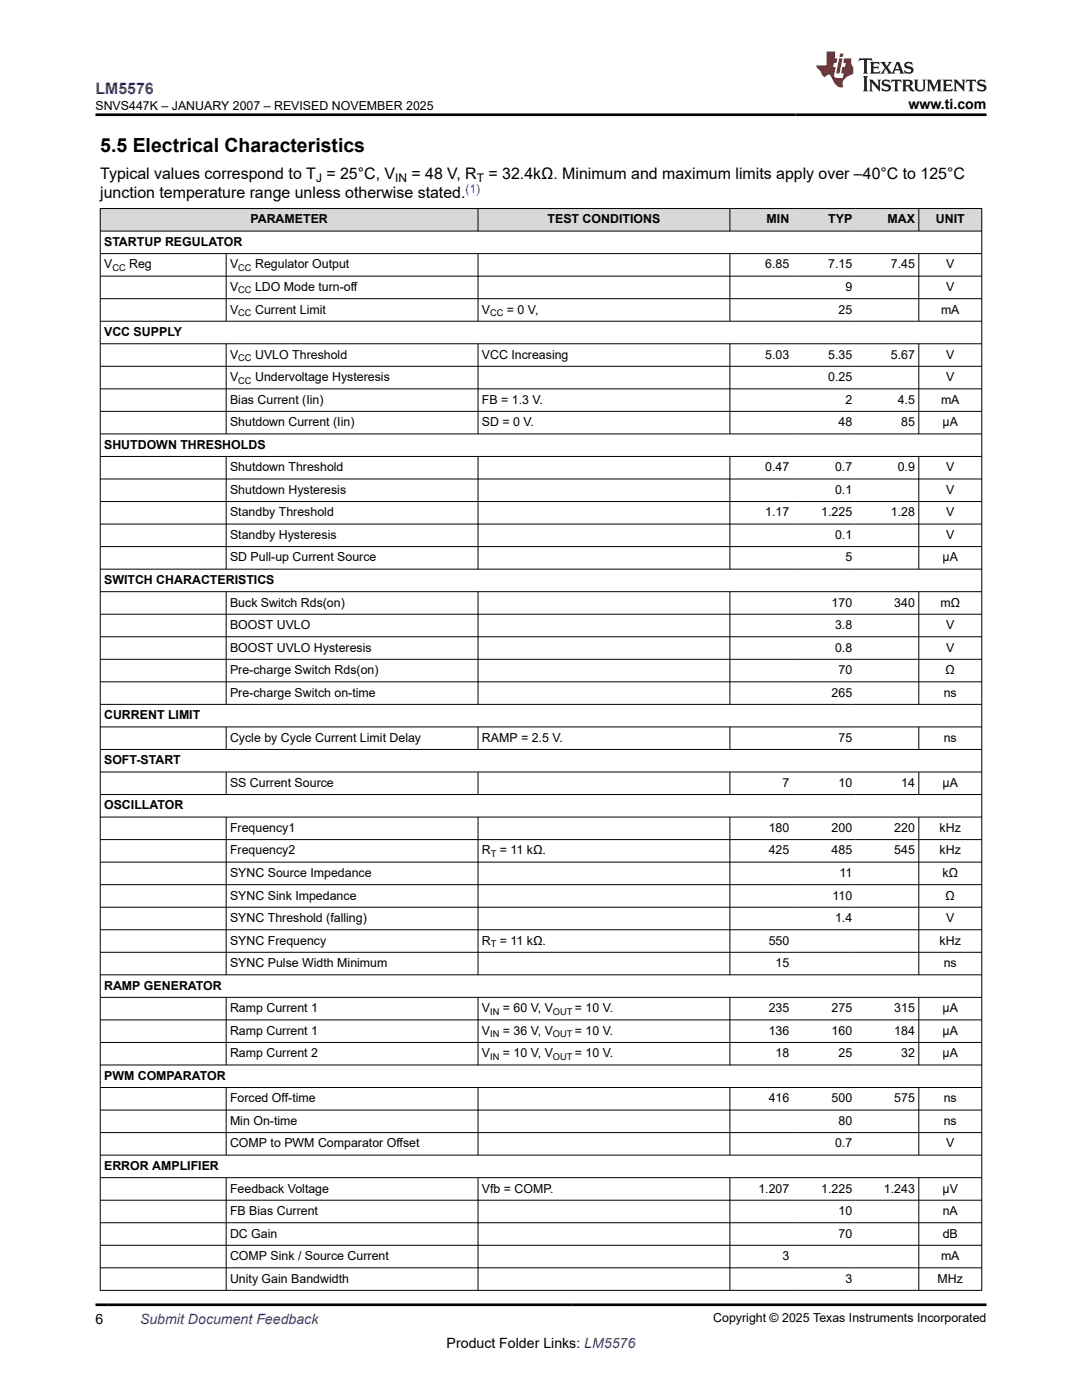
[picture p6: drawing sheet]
<svg xmlns="http://www.w3.org/2000/svg" width="216mm" height="279mm" viewBox="0 0 216 279" stroke-linecap="round" stroke-linejoin="round" font-family="sans-serif">
<defs><g id="words">
<text font-size="3.9" x="20" y="30.3">5.5 Electrical Characteristics</text>
<text font-size="3.2" fill="#00f" x="19" y="18.7">LM5576</text>
<g font-size="3.2">
<text x="20" y="35.7">Typical values correspond to T = 25°C, V</text>
<text x="82.1" y="35.7">= 48 V, R</text>
<text x="97.5" y="35.7">= 32.4kΩ. Minimum and maximum limits apply over –40°C to 125°C</text>
<text x="20" y="39.5">junction temperature range unless otherwise stated.</text>
</g>
<g font-size="2.8">
<text x="181.3" y="21.8">www.ti.com</text>
<text x="19" y="264.2">6</text>
<text x="89.1" y="269">Product Folder Links: LM5576</text>
</g>
<text font-size="2.8" fill="#00f" x="27.9" y="264.2">Submit Document Feedback</text>
<g font-size="2.5">
<text x="19" y="21.9">SNVS447K – JANUARY 2007 – REVISED NOVEMBER 2025</text>
<text x="50" y="44.6">PARAMETER</text>
<text x="109.3" y="44.6">TEST CONDITIONS</text>
<text x="153" y="44.6">MIN</text>
<text x="165.3" y="44.6">TYP</text>
<text x="177.1" y="44.6">MAX</text>
<text x="186.7" y="44.6">UNIT</text>
<text x="20.8" y="49.1">STARTUP REGULATOR</text>
<text x="20.8" y="53.6">V</text>
<text x="25.8" y="53.6">Reg</text>
<text x="45.9" y="53.6">V</text>
<text x="50.9" y="53.6">Regulator Output</text>
<text x="152.7" y="53.6">6.85</text>
<text x="165.3" y="53.6">7.15</text>
<text x="177.8" y="53.6">7.45</text>
<text x="188.8" y="53.6">V</text>
<text x="45.9" y="58.1">V</text>
<text x="50.9" y="58.1">LDO Mode turn-off</text>
<text x="168.7" y="58.1">9</text>
<text x="188.8" y="58.1">V</text>
<text x="45.9" y="62.6">V</text>
<text x="50.9" y="62.6">Current Limit</text>
<text x="96.2" y="62.6">V</text>
<text x="101.2" y="62.6">= 0 V,</text>
<text x="167.3" y="62.6">25</text>
<text x="187.8" y="62.6">mA</text>
<text x="20.8" y="67.1">VCC SUPPLY</text>
<text x="45.9" y="71.6">V</text>
<text x="50.9" y="71.6">UVLO Threshold</text>
<text x="96.2" y="71.6">VCC Increasing</text>
<text x="152.7" y="71.6">5.03</text>
<text x="165.3" y="71.6">5.35</text>
<text x="177.8" y="71.6">5.67</text>
<text x="188.8" y="71.6">V</text>
<text x="45.9" y="76.1">V</text>
<text x="50.9" y="76.1">Undervoltage Hysteresis</text>
<text x="165.3" y="76.1">0.25</text>
<text x="188.8" y="76.1">V</text>
<text x="45.9" y="80.6">Bias Current (Iin)</text>
<text x="96.2" y="80.6">FB = 1.3 V.</text>
<text x="168.7" y="80.6">2</text>
<text x="179.1" y="80.6">4.5</text>
<text x="187.8" y="80.6">mA</text>
<text x="20.8" y="89.6">SHUTDOWN THRESHOLDS</text>
<text x="45.9" y="85.1">Shutdown Current (Iin)</text>
<text x="96.2" y="85.1">SD = 0 V.</text>
<text x="167.3" y="85.1">48</text>
<text x="179.8" y="85.1">85</text>
<text x="188.1" y="85.1">µA</text>
<text x="45.9" y="94.1">Shutdown Threshold</text>
<text x="152.7" y="94.1">0.47</text>
<text x="166.6" y="94.1">0.7</text>
<text x="179.1" y="94.1">0.9</text>
<text x="188.8" y="94.1">V</text>
<text x="45.9" y="98.6">Shutdown Hysteresis</text>
<text x="166.6" y="98.6">0.1</text>
<text x="188.8" y="98.6">V</text>
<text x="45.9" y="103.1">Standby Threshold</text>
<text x="45.9" y="107.6">Standby Hysteresis</text>
<text x="152.7" y="103.1">1.17</text>
<text x="163.9" y="103.1">1.225</text>
<text x="166.6" y="107.6">0.1</text>
<text x="177.8" y="103.1">1.28</text>
<text x="188.8" y="103.1">V</text>
<text x="188.8" y="107.6">V</text>
<text x="45.9" y="112">SD Pull-up Current Source</text>
<text x="168.7" y="112">5</text>
<text x="188.1" y="112">µA</text>
<text x="20.8" y="116.5">SWITCH CHARACTERISTICS</text>
<text x="45.9" y="121">Buck Switch Rds(on)</text>
<text x="45.9" y="125.5">BOOST UVLO</text>
<text x="165.9" y="121">170</text>
<text x="166.6" y="125.5">3.8</text>
<text x="178.4" y="121">340</text>
<text x="187.7" y="121">mΩ</text>
<text x="188.8" y="125.5">V</text>
<text x="45.9" y="130">BOOST UVLO Hysteresis</text>
<text x="166.6" y="130">0.8</text>
<text x="188.8" y="130">V</text>
<text x="45.9" y="134.5">Pre-charge Switch Rds(on)</text>
<text x="167.3" y="134.5">70</text>
<text x="188.7" y="134.5">Ω</text>
<text x="20.8" y="143.5">CURRENT LIMIT</text>
<text x="45.9" y="139">Pre-charge Switch on-time</text>
<text x="165.9" y="139">265</text>
<text x="188.3" y="139">ns</text>
<text x="45.9" y="148">Cycle by Cycle Current Limit Delay</text>
<text x="96.2" y="148">RAMP = 2.5 V.</text>
<text x="167.3" y="148">75</text>
<text x="188.3" y="148">ns</text>
<text x="20.8" y="152.5">SOFT-START</text>
<text x="20.8" y="161.5">OSCILLATOR</text>
<text x="45.9" y="157">SS Current Source</text>
<text x="156.1" y="157">7</text>
<text x="167.3" y="157">10</text>
<text x="179.8" y="157">14</text>
<text x="188.1" y="157">µA</text>
<text x="45.9" y="166">Frequency1</text>
<text x="153.4" y="166">180</text>
<text x="165.9" y="166">200</text>
<text x="178.4" y="166">220</text>
<text x="187.5" y="166">kHz</text>
<text x="45.9" y="170.5">Frequency2</text>
<text x="96.2" y="170.5">R</text>
<text x="99.8" y="170.5">= 11 kΩ.</text>
<text x="153.4" y="170.5">425</text>
<text x="165.9" y="170.5">485</text>
<text x="178.4" y="170.5">545</text>
<text x="187.5" y="170.5">kHz</text>
<text x="45.9" y="175">SYNC Source Impedance</text>
<text x="45.9" y="179.5">SYNC Sink Impedance</text>
<text x="166.1" y="179.5">110</text>
<text x="167.5" y="175">11</text>
<text x="188.1" y="175">kΩ</text>
<text x="188.7" y="179.5">Ω</text>
<text x="45.9" y="184">SYNC Threshold (falling)</text>
<text x="166.6" y="184">1.4</text>
<text x="188.8" y="184">V</text>
<text x="45.9" y="188.5">SYNC Frequency</text>
<text x="96.2" y="188.5">R</text>
<text x="99.8" y="188.5">= 11 kΩ.</text>
<text x="153.4" y="188.5">550</text>
<text x="187.5" y="188.5">kHz</text>
<text x="20.8" y="197.5">RAMP GENERATOR</text>
<text x="45.9" y="193">SYNC Pulse Width Minimum</text>
<text x="154.8" y="193">15</text>
<text x="188.3" y="193">ns</text>
<text x="45.9" y="202">Ramp Current 1</text>
<text x="96.2" y="202">V</text>
<text x="100.3" y="202">= 60 V, V</text>
<text x="114.7" y="202">= 10 V.</text>
<text x="153.4" y="202">235</text>
<text x="165.9" y="202">275</text>
<text x="178.4" y="202">315</text>
<text x="188.1" y="202">µA</text>
<text x="45.9" y="206.5">Ramp Current 1</text>
<text x="96.2" y="206.5">V</text>
<text x="100.3" y="206.5">= 36 V, V</text>
<text x="114.7" y="206.5">= 10 V.</text>
<text x="153.4" y="206.5">136</text>
<text x="165.9" y="206.5">160</text>
<text x="178.4" y="206.5">184</text>
<text x="188.1" y="206.5">µA</text>
<text x="20.8" y="215.5">PWM COMPARATOR</text>
<text x="45.9" y="211">Ramp Current 2</text>
<text x="96.2" y="211">V</text>
<text x="100.3" y="211">= 10 V, V</text>
<text x="114.7" y="211">= 10 V.</text>
<text x="154.8" y="211">18</text>
<text x="167.3" y="211">25</text>
<text x="179.8" y="211">32</text>
<text x="188.1" y="211">µA</text>
<text x="45.9" y="220">Forced Off-time</text>
<text x="153.4" y="220">416</text>
<text x="165.9" y="220">500</text>
<text x="178.4" y="220">575</text>
<text x="188.3" y="220">ns</text>
<text x="45.9" y="224.5">Min On-time</text>
<text x="167.3" y="224.5">80</text>
<text x="188.3" y="224.5">ns</text>
<text x="20.8" y="233.5">ERROR AMPLIFIER</text>
<text x="45.9" y="229">COMP to PWM Comparator Offset</text>
<text x="166.6" y="229">0.7</text>
<text x="188.8" y="229">V</text>
<text x="45.9" y="238">Feedback Voltage</text>
<text x="96.2" y="238">Vfb = COMP.</text>
<text x="151.3" y="238">1.207</text>
<text x="163.9" y="238">1.225</text>
<text x="176.4" y="238">1.243</text>
<text x="188.1" y="238">µV</text>
<text x="45.9" y="242.5">FB Bias Current</text>
<text x="167.3" y="242.5">10</text>
<text x="188.1" y="242.5">nA</text>
<text x="45.9" y="247">DC Gain</text>
<text x="45.9" y="251.5">COMP Sink / Source Current</text>
<text x="156.1" y="251.5">3</text>
<text x="167.3" y="247">70</text>
<text x="187.8" y="251.5">mA</text>
<text x="188.1" y="247">dB</text>
<text x="45.9" y="256">Unity Gain Bandwidth</text>
<text x="168.7" y="256">3</text>
<text x="187.1" y="256">MHz</text>
<text x="142.3" y="263.9">Copyright © 2025 Texas Instruments Incorporated</text>
</g>
<g font-size="2.4">
<text x="63.1" y="36.3">J</text>
<text x="78.8" y="36.3">IN</text>
<text x="95.1" y="36.3">T</text>
</g>
<text font-size="2.4" fill="#00f" x="92.9" y="38.5">(1)</text>
<g font-size="1.9">
<text x="22.4" y="54.1">CC</text>
<text x="47.5" y="54.1">CC</text>
<text x="47.5" y="58.6">CC</text>
<text x="47.5" y="63.1">CC</text>
<text x="97.8" y="63.1">CC</text>
<text x="47.5" y="72.1">CC</text>
<text x="47.5" y="76.6">CC</text>
<text x="97.9" y="171">T</text>
<text x="97.9" y="189">T</text>
<text x="97.8" y="202.5">IN</text>
<text x="110.3" y="202.5">OUT</text>
<text x="97.8" y="207">IN</text>
<text x="110.3" y="207">OUT</text>
<text x="97.8" y="211.5">IN</text>
<text x="110.3" y="211.5">OUT</text>
</g>
</g></defs>
<g fill="#d8d8d8">
<path d="M20 41.6h175.9v4.5h-175.9z" fill-rule="evenodd"/>
<path d="M20.1 41.7h75.2v4.4h-75.2z" fill-rule="evenodd"/>
<path d="M95.4 41.7h50.2v4.4h-50.2z" fill-rule="evenodd"/>
<path d="M145.7 41.7h12.5v4.4h-12.5z" fill-rule="evenodd"/>
<path d="M158.2 41.7h12.6v4.4h-12.6z" fill-rule="evenodd"/>
<path d="M170.8 41.7h12.5v4.4h-12.5z" fill-rule="evenodd"/>
<path d="M183.4 41.7h12.4v4.4h-12.4z" fill-rule="evenodd"/>
</g>
<g fill="none" stroke="#000" stroke-width=".2">
<path d="M19.9 41.6h176.1M19.9 46.1h176.1M19.9 50.6h176.1M19.9 55.1h176.1M19.9 59.6h176.1M20 41.6v216M45.1 50.6v13.6M95.4 41.6v4.6M95.4 50.6v13.6M145.6 41.6v4.6M145.6 50.6v13.6M183.3 41.6v4.6"/>
<path d="M183.3 50.6v13.6M195.9 41.6v216M19.9 64.1h176.1M19.9 68.6h176.1M19.9 73.1h176.1M19.9 77.6h176.1M45.1 68.6v18.1M95.4 68.6v18.1M145.6 68.6v18.1M183.3 68.6v18.1M19.9 82.1h176.1M19.9 86.6h176.1"/>
<path d="M19.9 91.1h176.1M19.9 95.6h176.1M45.1 91.1v22.5M95.4 91.1v22.5M145.6 91.1v22.5M183.3 91.1v22.5M19.9 100.1h176.1M19.9 104.6h176.1M19.9 109.1h176.1M19.9 113.6h176.1M19.9 118.1h176.1M45.1 118.1v22.5"/>
<path d="M95.4 118.1v22.5M145.6 118.1v22.5M183.3 118.1v22.5M19.9 122.6h176.1M19.9 127.1h176.1M19.9 131.6h176.1M19.9 136.1h176.1M19.9 140.6h176.1M19.9 145.1h176.1M19.9 149.6h176.1M19.9 154.1h176.1M19.9 158.6h176.1"/>
<path d="M45.1 145.1v4.5M45.1 154.1v4.5M95.4 145.1v4.5M95.4 154.1v4.5M145.6 145.1v4.5M145.6 154.1v4.5M183.3 145.1v4.5M183.3 154.1v4.5M19.9 163.1h176.1M19.9 167.6h176.1M19.9 172.1h176.1M19.9 176.6h176.1"/>
<path d="M45.1 163.1v31.5M95.4 163.1v31.5M145.6 163.1v31.5M183.3 163.1v31.5M19.9 181.1h176.1M19.9 185.6h176.1M19.9 190.1h176.1M19.9 194.5h176.1M19.9 199h176.1M45.1 199v13.6M95.4 199v13.6M145.6 199v13.6"/>
<path d="M183.3 199v13.6M19.9 203.5h176.1M19.9 208h176.1M19.9 212.5h176.1M19.9 217h176.1M45.1 217v13.6M95.4 217v13.6M145.6 217v13.6M183.3 217v13.6M19.9 221.5h176.1M19.9 226h176.1M19.9 230.5h176.1"/>
<path d="M19.9 235h176.1M19.9 239.5h176.1M45.1 235v22.6M95.4 235v22.6M145.6 235v22.6M183.3 235v22.6M19.9 244h176.1M19.9 248.5h176.1M19.9 253h176.1M19.9 257.5h176.1"/>
</g>
<path d="M171.5 11.6l-.2 .6 .5-.2h.6v.1v2.2l-.2 .4h1l-.2-.4v-2.2v-.1h.5l.6 .2-.2-.6zM173.6 12.4l.2 .3v1.6l-.2 .4h1.9l.1-.6a1.08 1.08 0 0 1-1.3 .2v-.7h.6l.4 .2v-.7l-.4 .2h-.6v-.5l.2-.2a1 1 0 0 1 1 .3l-.1-.5zM175.7 12.4l.9 1.1-1 1.2h.9l-.2-.2 .5-.8 .4 .8-.2 .2h1.6l-.2-.2 .2-.5h.9l.1 .5-.1 .2h.9l-.2-.4-.8-1.9h-.5l-.9 2.1-.9-1.1 .9-1h-.8l.2 .2-.4 .6-.4-.6 .2-.2zM179 12.8l.4 1h-.7zM180.7 12.5a.65 .65 0 0 0-.2 .7 .65 .65 0 0 0 .6 .5l.6 .1 .1 .3a.79 .79 0 0 1-.7 .4 .79 .79 0 0 1-.7-.5l.1 .7 .2-.1a.93 .93 0 0 0 1.1 0 .93 .93 0 0 0 .4-.9 1.46 1.46 0 0 0-1.2-.6l-.1-.3a1.09 1.09 0 0 1 1.2 .2l-.2-.6-.1 .1-.5-.2zM172.2 15.2l.2 .4v2.2l-.2 .4h1l-.2-.4v-2.2l.2-.4zM173.4 15.9l.2 .4v1.5l-.2 .4h.8l-.3-.4 .1-1.3 1.6 1.8v-2l.2-.4h-.7l.1 .2 .1 1.1-1.2-1.3zM176.2 16a.65 .65 0 0 0-.2 .8 .65 .65 0 0 0 .6 .4l.6 .2 .1 .2a.79 .79 0 0 1-.7 .4 .79 .79 0 0 1-.7-.5l.1 .7 .2-.1a.93 .93 0 0 0 1.1 .1 .93 .93 0 0 0 .4-1 1.46 1.46 0 0 0-1.2-.5l-.1-.4a1.09 1.09 0 0 1 1.2 .2l-.1-.6-.2 .1-.5-.1zM177.9 15.9l-.1 .6a.63 .63 0 0 1 .8-.3v1.6l-.3 .4h1l-.2-.4v-1.6a.66 .66 0 0 1 .8 .3l-.1-.6zM180 15.9l.2 .4v1.5l-.2 .4h1l-.2-.2-.1-.7h.5l.1 .2a.79 .79 0 0 0 1.2 .6l-1-.9a.61 .61 0 0 0 .6-.6 .61 .61 0 0 0-.5-.7zM180.8 16.2h.1a.47 .47 0 0 1 .5 .1 .47 .47 0 0 1 .1 .5l-.1 .1-.7 .1zM182.3 15.9l.2 .2a2.27 2.27 0 0 0 .4 2 1.04 1.04 0 0 0 1.7-.7v-1.3l.2-.2h-.8l.2 .4v1.1a.6 .6 0 0 1-.6 .6 .6 .6 0 0 1-.6-.6v-1.1l.3-.4zM184.9 15.9l.2 .4v1.5l-.2 .4h.8l-.3-.4v-1.4l.9 1.9 .9-1.9v1.4l-.3 .4h1l-.2-.4v-1.5l.2-.4h-.8l-.7 1.5-.6-1.5zM188.1 15.9l.2 .4v1.5l-.2 .4h1.9l.1-.6a1.09 1.09 0 0 1-1.3 .2v-.7h.6l.4 .2v-.6l-.4 .2h-.6v-.6l.2-.1a1.01 1.01 0 0 1 1 .3l-.1-.6zM190.2 15.9l.3 .4v1.5l-.3 .4h.8l-.2-.4v-1.3l1.6 1.8v-2l.2-.4h-.7l.2 .2v1.1l-1.2-1.3zM192.8 15.9l-.1 .6a.63 .63 0 0 1 .8-.3v1.6l-.3 .4h1l-.2-.4v-1.6a.66 .66 0 0 1 .8 .3l-.1-.6zM195.2 16a.65 .65 0 0 0-.2 .8 .65 .65 0 0 0 .6 .4l.6 .2 .2 .2a.79 .79 0 0 1-.7 .4 .79 .79 0 0 1-.7-.5l.1 .7 .2-.1a.93 .93 0 0 0 1 .1 .93 .93 0 0 0 .5-1 1.46 1.46 0 0 0-1.3-.5v-.4a1.09 1.09 0 0 1 1.2 .2l-.2-.6-.2 .1-.5-.1z" fill="#231f20"/>
<path d="M164.9 10.3v2.7h-2l.1 .4 .8 1a.95 .95 0 0 0 1 .9 .59 .59 0 0 1 .5-.4 .59 .59 0 0 1 .5 .3l.4 .8a1.59 1.59 0 0 0 2.1 1.4 1.61 1.61 0 0 1 1-2.3l1-.3-.1-1.5a1.59 1.59 0 0 1-.3-1.7h-1.5l-.2 .9h.6l-.2 .9h-.5l-.2 .9v.3l.4 .1-.1 .9h-.7a.73 .73 0 0 1-1-.7l.3-1.5h-.5l.1-.9h.5l.2-.9h-.5v-1.3zM167.4 11.6l-.6 3.1h.7l.6-3.1zM167.6 10.7l-.1 .6h.7l.1-.6z" fill="#ed1c24"/>
<path d="M19 22.9h177.8M19 260.4h177.8" fill="none" stroke="#000" stroke-width=".53"/>
<use href="#words"/>
</svg>
